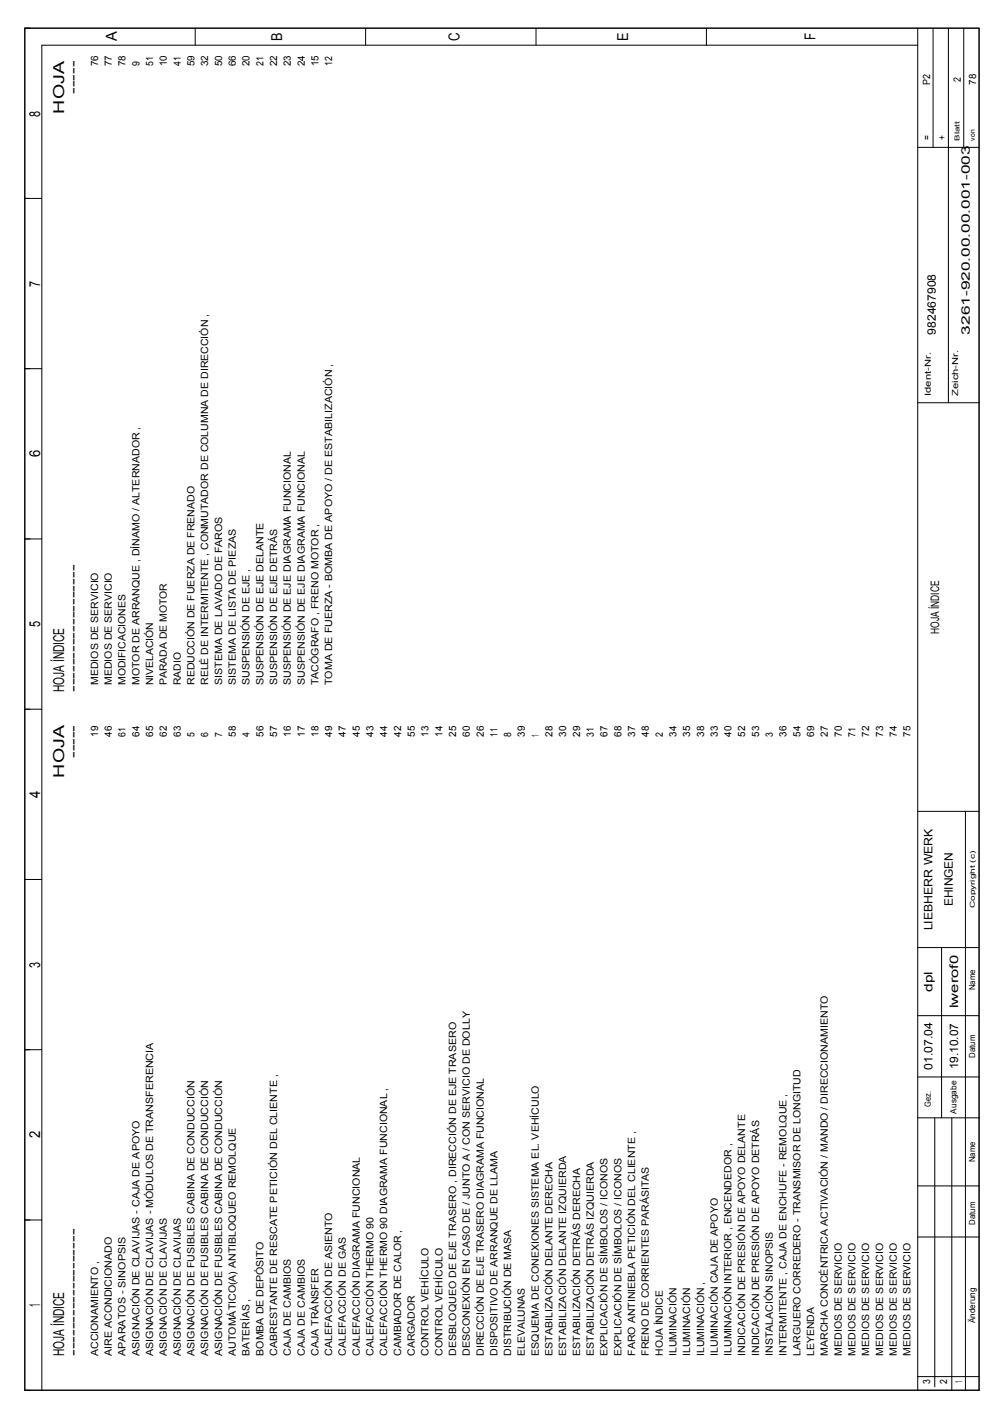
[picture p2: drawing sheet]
<svg xmlns="http://www.w3.org/2000/svg" width="210mm" height="297mm" viewBox="0 0 210 297" stroke-linecap="round" stroke-linejoin="round" font-family="sans-serif">
<defs><g id="words">
<g font-size="3.2">
<text x="24.7" y="8.7" transform="rotate(-90 24.7 8.7)">A</text>
<text x="59.7" y="8.6" transform="rotate(-90 59.7 8.6)">B</text>
<text x="97.1" y="8.7" transform="rotate(-90 97.1 8.7)">C</text>
<text x="132.8" y="8.6" transform="rotate(-90 132.8 8.6)">E</text>
<text x="172.4" y="8.5" transform="rotate(-90 172.4 8.5)">F</text>
<text x="16.4" y="19.8" transform="rotate(-90 16.4 19.8)">-----</text>
<text x="8.5" y="24.7" transform="rotate(-90 8.5 24.7)">8</text>
<text x="13.6" y="24" transform="rotate(-90 13.6 24)">HOJA</text>
<text x="8.5" y="60.7" transform="rotate(-90 8.5 60.7)">7</text>
<text x="8.5" y="96.7" transform="rotate(-90 8.5 96.7)">6</text>
<text x="8.5" y="132.7" transform="rotate(-90 8.5 132.7)">5</text>
<text x="13.6" y="146.4" transform="rotate(-90 13.6 146.4)">HOJA ÍNDICE</text>
<text x="16.4" y="146.4" transform="rotate(-90 16.4 146.4)">-------------------</text>
<text x="16.4" y="160.3" transform="rotate(-90 16.4 160.3)">-----</text>
<text x="13.6" y="164.5" transform="rotate(-90 13.6 164.5)">HOJA</text>
<text x="8.5" y="168.8" transform="rotate(-90 8.5 168.8)">4</text>
<text x="8.5" y="204.8" transform="rotate(-90 8.5 204.8)">3</text>
<text x="8.5" y="240.8" transform="rotate(-90 8.5 240.8)">2</text>
<text x="8.5" y="276.5" transform="rotate(-90 8.5 276.5)">1</text>
<text x="13.6" y="286.9" transform="rotate(-90 13.6 286.9)">HOJA ÍNDICE</text>
<text x="16.4" y="286.9" transform="rotate(-90 16.4 286.9)">-------------------</text>
</g>
<g font-size="2.5">
<text x="197.8" y="70.8" transform="rotate(-90 197.8 70.8)">982467908</text>
<text x="205" y="70.8" transform="rotate(-90 205 70.8)">3261-920.00.00.001-003</text>
<text x="198.6" y="134.1" transform="rotate(-90 198.6 134.1)">HOJA ÍNDICE</text>
<text x="201.4" y="191.8" transform="rotate(-90 201.4 191.8)">EHINGEN</text>
<text x="197.1" y="196.8" transform="rotate(-90 197.1 196.8)">LIEBHERR WERK</text>
<text x="197.1" y="209.9" transform="rotate(-90 197.1 209.9)">dpl</text>
<text x="202.5" y="213.3" transform="rotate(-90 202.5 213.3)">lwerof0</text>
<text x="197.1" y="226.3" transform="rotate(-90 197.1 226.3)">01.07.04</text>
<text x="202.5" y="226.2" transform="rotate(-90 202.5 226.2)">19.10.07</text>
</g>
<g font-size="2.1">
<text x="20.7" y="14" transform="rotate(-90 20.7 14)">76</text>
<text x="23.7" y="14" transform="rotate(-90 23.7 14)">77</text>
<text x="26.6" y="14" transform="rotate(-90 26.6 14)">78</text>
<text x="29.5" y="14" transform="rotate(-90 29.5 14)">9</text>
<text x="32.4" y="14" transform="rotate(-90 32.4 14)">51</text>
<text x="35.3" y="14" transform="rotate(-90 35.3 14)">10</text>
<text x="38.2" y="14" transform="rotate(-90 38.2 14)">41</text>
<text x="41.1" y="14" transform="rotate(-90 41.1 14)">59</text>
<text x="44" y="14" transform="rotate(-90 44 14)">32</text>
<text x="46.9" y="14" transform="rotate(-90 46.9 14)">50</text>
<text x="49.8" y="14" transform="rotate(-90 49.8 14)">66</text>
<text x="52.8" y="14" transform="rotate(-90 52.8 14)">20</text>
<text x="55.7" y="14" transform="rotate(-90 55.7 14)">21</text>
<text x="58.6" y="14" transform="rotate(-90 58.6 14)">22</text>
<text x="61.5" y="14" transform="rotate(-90 61.5 14)">23</text>
<text x="64.4" y="14" transform="rotate(-90 64.4 14)">24</text>
<text x="67.3" y="14" transform="rotate(-90 67.3 14)">15</text>
<text x="70.2" y="14" transform="rotate(-90 70.2 14)">12</text>
<text x="196.6" y="18" transform="rotate(-90 196.6 18)">P2</text>
<text x="203.1" y="17.3" transform="rotate(-90 203.1 17.3)">2</text>
<text x="206.3" y="17.9" transform="rotate(-90 206.3 17.9)">78</text>
<text x="196.6" y="29.6" transform="rotate(-90 196.6 29.6)">=</text>
<text x="199.8" y="29.6" transform="rotate(-90 199.8 29.6)">+</text>
<text x="20.7" y="144.9" transform="rotate(-90 20.7 144.9)">MEDIOS DE SERVICIO</text>
<text x="23.7" y="144.9" transform="rotate(-90 23.7 144.9)">MEDIOS DE SERVICIO</text>
<text x="26.6" y="144.9" transform="rotate(-90 26.6 144.9)">MODIFICACIONES</text>
<text x="29.5" y="144.9" transform="rotate(-90 29.5 144.9)">MOTOR DE ARRANQUE , DÍNAMO / ALTERNADOR ,</text>
<text x="32.4" y="144.9" transform="rotate(-90 32.4 144.9)">NIVELACIÓN</text>
<text x="35.3" y="144.9" transform="rotate(-90 35.3 144.9)">PARADA DE MOTOR</text>
<text x="38.2" y="144.9" transform="rotate(-90 38.2 144.9)">RADIO</text>
<text x="41.1" y="144.9" transform="rotate(-90 41.1 144.9)">REDUCCIÓN DE FUERZA DE FRENADO</text>
<text x="44" y="144.9" transform="rotate(-90 44 144.9)">RELÉ DE INTERMITENTE , CONMUTADOR DE COLUMNA DE DIRECCIÓN ,</text>
<text x="46.9" y="144.9" transform="rotate(-90 46.9 144.9)">SISTEMA DE LAVADO DE FAROS</text>
<text x="49.8" y="144.9" transform="rotate(-90 49.8 144.9)">SISTEMA DE LISTA DE PIEZAS</text>
<text x="52.8" y="144.9" transform="rotate(-90 52.8 144.9)">SUSPENSIÓN DE EJE ,</text>
<text x="55.7" y="144.9" transform="rotate(-90 55.7 144.9)">SUSPENSIÓN DE EJE DELANTE</text>
<text x="58.6" y="144.9" transform="rotate(-90 58.6 144.9)">SUSPENSIÓN DE EJE DETRÁS</text>
<text x="61.5" y="144.9" transform="rotate(-90 61.5 144.9)">SUSPENSIÓN DE EJE DIAGRAMA FUNCIONAL</text>
<text x="64.4" y="144.9" transform="rotate(-90 64.4 144.9)">SUSPENSIÓN DE EJE DIAGRAMA FUNCIONAL</text>
<text x="67.3" y="144.9" transform="rotate(-90 67.3 144.9)">TACÓGRAFO , FRENO MOTOR ,</text>
<text x="70.2" y="144.9" transform="rotate(-90 70.2 144.9)">TOMA DE FUERZA - BOMBA DE APOYO / DE ESTABILIZACIÓN ,</text>
<text x="20.7" y="155.9" transform="rotate(-90 20.7 155.9)">19</text>
<text x="23.7" y="155.9" transform="rotate(-90 23.7 155.9)">46</text>
<text x="26.6" y="155.9" transform="rotate(-90 26.6 155.9)">61</text>
<text x="29.5" y="155.9" transform="rotate(-90 29.5 155.9)">64</text>
<text x="32.4" y="155.9" transform="rotate(-90 32.4 155.9)">65</text>
<text x="35.3" y="155.9" transform="rotate(-90 35.3 155.9)">62</text>
<text x="38.2" y="155.9" transform="rotate(-90 38.2 155.9)">63</text>
<text x="41.1" y="155.9" transform="rotate(-90 41.1 155.9)">5</text>
<text x="44" y="155.9" transform="rotate(-90 44 155.9)">6</text>
<text x="46.9" y="155.9" transform="rotate(-90 46.9 155.9)">7</text>
<text x="49.8" y="155.9" transform="rotate(-90 49.8 155.9)">58</text>
<text x="52.8" y="155.9" transform="rotate(-90 52.8 155.9)">4</text>
<text x="55.7" y="155.9" transform="rotate(-90 55.7 155.9)">56</text>
<text x="58.6" y="155.9" transform="rotate(-90 58.6 155.9)">57</text>
<text x="61.5" y="155.9" transform="rotate(-90 61.5 155.9)">16</text>
<text x="64.4" y="155.9" transform="rotate(-90 64.4 155.9)">17</text>
<text x="67.3" y="155.9" transform="rotate(-90 67.3 155.9)">18</text>
<text x="70.2" y="155.9" transform="rotate(-90 70.2 155.9)">49</text>
<text x="73.1" y="155.9" transform="rotate(-90 73.1 155.9)">47</text>
<text x="76" y="155.9" transform="rotate(-90 76 155.9)">45</text>
<text x="79" y="155.9" transform="rotate(-90 79 155.9)">43</text>
<text x="81.9" y="155.9" transform="rotate(-90 81.9 155.9)">44</text>
<text x="84.8" y="155.9" transform="rotate(-90 84.8 155.9)">42</text>
<text x="87.7" y="155.9" transform="rotate(-90 87.7 155.9)">55</text>
<text x="90.6" y="155.9" transform="rotate(-90 90.6 155.9)">13</text>
<text x="93.5" y="155.9" transform="rotate(-90 93.5 155.9)">14</text>
<text x="96.4" y="155.9" transform="rotate(-90 96.4 155.9)">25</text>
<text x="99.3" y="155.9" transform="rotate(-90 99.3 155.9)">60</text>
<text x="102.2" y="155.9" transform="rotate(-90 102.2 155.9)">26</text>
<text x="105.2" y="155.9" transform="rotate(-90 105.2 155.9)">11</text>
<text x="108.1" y="155.9" transform="rotate(-90 108.1 155.9)">8</text>
<text x="111" y="155.9" transform="rotate(-90 111 155.9)">39</text>
<text x="113.9" y="155.9" transform="rotate(-90 113.9 155.9)">1</text>
<text x="116.8" y="155.9" transform="rotate(-90 116.8 155.9)">28</text>
<text x="119.7" y="155.9" transform="rotate(-90 119.7 155.9)">30</text>
<text x="122.6" y="155.9" transform="rotate(-90 122.6 155.9)">29</text>
<text x="125.5" y="155.9" transform="rotate(-90 125.5 155.9)">31</text>
<text x="128.4" y="155.9" transform="rotate(-90 128.4 155.9)">67</text>
<text x="131.4" y="155.9" transform="rotate(-90 131.4 155.9)">68</text>
<text x="134.3" y="155.9" transform="rotate(-90 134.3 155.9)">37</text>
<text x="137.2" y="155.9" transform="rotate(-90 137.2 155.9)">48</text>
<text x="140.1" y="155.9" transform="rotate(-90 140.1 155.9)">2</text>
<text x="143" y="155.9" transform="rotate(-90 143 155.9)">34</text>
<text x="145.9" y="155.9" transform="rotate(-90 145.9 155.9)">35</text>
<text x="148.8" y="155.9" transform="rotate(-90 148.8 155.9)">38</text>
<text x="151.7" y="155.9" transform="rotate(-90 151.7 155.9)">33</text>
<text x="154.6" y="155.9" transform="rotate(-90 154.6 155.9)">40</text>
<text x="157.5" y="155.9" transform="rotate(-90 157.5 155.9)">52</text>
<text x="160.5" y="155.9" transform="rotate(-90 160.5 155.9)">53</text>
<text x="163.4" y="155.9" transform="rotate(-90 163.4 155.9)">3</text>
<text x="166.3" y="155.9" transform="rotate(-90 166.3 155.9)">36</text>
<text x="169.2" y="155.9" transform="rotate(-90 169.2 155.9)">54</text>
<text x="172.1" y="155.9" transform="rotate(-90 172.1 155.9)">69</text>
<text x="175" y="155.9" transform="rotate(-90 175 155.9)">27</text>
<text x="177.9" y="155.9" transform="rotate(-90 177.9 155.9)">70</text>
<text x="180.8" y="155.9" transform="rotate(-90 180.8 155.9)">71</text>
<text x="183.7" y="155.9" transform="rotate(-90 183.7 155.9)">72</text>
<text x="186.7" y="155.9" transform="rotate(-90 186.7 155.9)">73</text>
<text x="189.6" y="155.9" transform="rotate(-90 189.6 155.9)">74</text>
<text x="192.5" y="155.9" transform="rotate(-90 192.5 155.9)">75</text>
<text x="20.7" y="286.9" transform="rotate(-90 20.7 286.9)">ACCIONAMIENTO ,</text>
<text x="23.7" y="286.9" transform="rotate(-90 23.7 286.9)">AIRE ACONDICIONADO</text>
<text x="26.6" y="286.9" transform="rotate(-90 26.6 286.9)">APARATOS - SINOPSIS</text>
<text x="29.5" y="286.9" transform="rotate(-90 29.5 286.9)">ASIGNACIÓN DE CLAVIJAS - CAJA DE APOYO</text>
<text x="32.4" y="286.9" transform="rotate(-90 32.4 286.9)">ASIGNACIÓN DE CLAVIJAS - MÓDULOS DE TRANSFERENCIA</text>
<text x="35.3" y="286.9" transform="rotate(-90 35.3 286.9)">ASIGNACIÓN DE CLAVIJAS</text>
<text x="38.2" y="286.9" transform="rotate(-90 38.2 286.9)">ASIGNACIÓN DE CLAVIJAS</text>
<text x="41.1" y="286.9" transform="rotate(-90 41.1 286.9)">ASIGNACIÓN DE FUSIBLES CABINA DE CONDUCCIÓN</text>
<text x="44" y="286.9" transform="rotate(-90 44 286.9)">ASIGNACIÓN DE FUSIBLES CABINA DE CONDUCCIÓN</text>
<text x="46.9" y="286.9" transform="rotate(-90 46.9 286.9)">ASIGNACIÓN DE FUSIBLES CABINA DE CONDUCCIÓN</text>
<text x="49.8" y="286.9" transform="rotate(-90 49.8 286.9)">AUTOMÁTICO(A) ANTIBLOQUEO REMOLQUE</text>
<text x="52.8" y="286.9" transform="rotate(-90 52.8 286.9)">BATERÍAS ,</text>
<text x="55.7" y="286.9" transform="rotate(-90 55.7 286.9)">BOMBA DE DEPÓSITO</text>
<text x="58.6" y="286.9" transform="rotate(-90 58.6 286.9)">CABRESTANTE DE RESCATE PETICIÓN DEL CLIENTE ,</text>
<text x="61.5" y="286.9" transform="rotate(-90 61.5 286.9)">CAJA DE CAMBIOS</text>
<text x="64.4" y="286.9" transform="rotate(-90 64.4 286.9)">CAJA DE CAMBIOS</text>
<text x="67.3" y="286.9" transform="rotate(-90 67.3 286.9)">CAJA TRÁNSFER</text>
<text x="70.2" y="286.9" transform="rotate(-90 70.2 286.9)">CALEFACCIÓN DE ASIENTO</text>
<text x="73.1" y="286.9" transform="rotate(-90 73.1 286.9)">CALEFACCIÓN DE GAS</text>
<text x="76" y="286.9" transform="rotate(-90 76 286.9)">CALEFACCIÓN DIAGRAMA FUNCIONAL</text>
<text x="79" y="286.9" transform="rotate(-90 79 286.9)">CALEFACCIÓN THERMO 90</text>
<text x="81.9" y="286.9" transform="rotate(-90 81.9 286.9)">CALEFACCIÓN THERMO 90 DIAGRAMA FUNCIONAL ,</text>
<text x="84.8" y="286.9" transform="rotate(-90 84.8 286.9)">CAMBIADOR DE CALOR ,</text>
<text x="87.7" y="286.9" transform="rotate(-90 87.7 286.9)">CARGADOR</text>
<text x="90.6" y="286.9" transform="rotate(-90 90.6 286.9)">CONTROL VEHÍCULO</text>
<text x="93.5" y="286.9" transform="rotate(-90 93.5 286.9)">CONTROL VEHÍCULO</text>
<text x="96.4" y="286.9" transform="rotate(-90 96.4 286.9)">DESBLOQUEO DE EJE TRASERO , DIRECCIÓN DE EJE TRASERO</text>
<text x="99.3" y="286.9" transform="rotate(-90 99.3 286.9)">DESCONEXIÓN EN CASO DE / JUNTO A / CON SERVICIO DE DOLLY</text>
<text x="102.2" y="286.9" transform="rotate(-90 102.2 286.9)">DIRECCIÓN DE EJE TRASERO DIAGRAMA FUNCIONAL</text>
<text x="105.2" y="286.9" transform="rotate(-90 105.2 286.9)">DISPOSITIVO DE ARRANQUE DE LLAMA</text>
<text x="108.1" y="286.9" transform="rotate(-90 108.1 286.9)">DISTRIBUCIÓN DE MASA</text>
<text x="111" y="286.9" transform="rotate(-90 111 286.9)">ELEVALUNAS</text>
<text x="113.9" y="286.9" transform="rotate(-90 113.9 286.9)">ESQUEMA DE CONEXIONES SISTEMA EL. VEHÍCULO</text>
<text x="116.8" y="286.9" transform="rotate(-90 116.8 286.9)">ESTABILIZACIÓN DELANTE DERECHA</text>
<text x="119.7" y="286.9" transform="rotate(-90 119.7 286.9)">ESTABILIZACIÓN DELANTE IZQUIERDA</text>
<text x="122.6" y="286.9" transform="rotate(-90 122.6 286.9)">ESTABILIZACIÓN DETRÁS DERECHA</text>
<text x="125.5" y="286.9" transform="rotate(-90 125.5 286.9)">ESTABILIZACIÓN DETRÁS IZQUIERDA</text>
<text x="128.4" y="286.9" transform="rotate(-90 128.4 286.9)">EXPLICACIÓN DE SÍMBOLOS / ICONOS</text>
<text x="131.4" y="286.9" transform="rotate(-90 131.4 286.9)">EXPLICACIÓN DE SÍMBOLOS / ICONOS</text>
<text x="134.3" y="286.9" transform="rotate(-90 134.3 286.9)">FARO ANTINIEBLA PETICIÓN DEL CLIENTE ,</text>
<text x="137.2" y="286.9" transform="rotate(-90 137.2 286.9)">FRENO DE CORRIENTES PARÁSITAS</text>
<text x="140.1" y="286.9" transform="rotate(-90 140.1 286.9)">HOJA ÍNDICE</text>
<text x="143" y="286.9" transform="rotate(-90 143 286.9)">ILUMINACIÓN</text>
<text x="145.9" y="286.9" transform="rotate(-90 145.9 286.9)">ILUMINACIÓN</text>
<text x="148.8" y="286.9" transform="rotate(-90 148.8 286.9)">ILUMINACIÓN ,</text>
<text x="151.7" y="286.9" transform="rotate(-90 151.7 286.9)">ILUMINACIÓN CAJA DE APOYO</text>
<text x="154.6" y="286.9" transform="rotate(-90 154.6 286.9)">ILUMINACIÓN INTERIOR , ENCENDEDOR ,</text>
<text x="157.5" y="286.9" transform="rotate(-90 157.5 286.9)">INDICACIÓN DE PRESIÓN DE APOYO DELANTE</text>
<text x="160.5" y="286.9" transform="rotate(-90 160.5 286.9)">INDICACIÓN DE PRESIÓN DE APOYO DETRÁS</text>
<text x="163.4" y="286.9" transform="rotate(-90 163.4 286.9)">INSTALACIÓN SINOPSIS</text>
<text x="166.3" y="286.9" transform="rotate(-90 166.3 286.9)">INTERMITENTE , CAJA DE ENCHUFE - REMOLQUE ,</text>
<text x="169.2" y="286.9" transform="rotate(-90 169.2 286.9)">LARGUERO CORREDERO - TRANSMISOR DE LONGITUD</text>
<text x="172.1" y="286.9" transform="rotate(-90 172.1 286.9)">LEYENDA</text>
<text x="175" y="286.9" transform="rotate(-90 175 286.9)">MARCHA CONCÉNTRICA ACTIVACIÓN / MANDO / DIRECCIONAMIENTO</text>
<text x="177.9" y="286.9" transform="rotate(-90 177.9 286.9)">MEDIOS DE SERVICIO</text>
<text x="180.8" y="286.9" transform="rotate(-90 180.8 286.9)">MEDIOS DE SERVICIO</text>
<text x="183.7" y="286.9" transform="rotate(-90 183.7 286.9)">MEDIOS DE SERVICIO</text>
<text x="186.7" y="286.9" transform="rotate(-90 186.7 286.9)">MEDIOS DE SERVICIO</text>
<text x="189.6" y="286.9" transform="rotate(-90 189.6 286.9)">MEDIOS DE SERVICIO</text>
<text x="192.5" y="286.9" transform="rotate(-90 192.5 286.9)">MEDIOS DE SERVICIO</text>
<text x="196.6" y="292.9" transform="rotate(-90 196.6 292.9)">3</text>
<text x="200.2" y="292.8" transform="rotate(-90 200.2 292.8)">2</text>
<text x="203.4" y="292.6" transform="rotate(-90 203.4 292.6)">1</text>
</g>
<g font-size="1.8">
<text x="196.8" y="83.8" transform="rotate(-90 196.8 83.8)">Ident-Nr.</text>
<text x="202.6" y="83.8" transform="rotate(-90 202.6 83.8)">Zeich-Nr.</text>
<text x="206.2" y="209.5" transform="rotate(-90 206.2 209.5)">Name</text>
<text x="206.2" y="223.8" transform="rotate(-90 206.2 223.8)">Datum</text>
<text x="196.8" y="234.2" transform="rotate(-90 196.8 234.2)">Gez.</text>
<text x="202.2" y="235.6" transform="rotate(-90 202.2 235.6)">Ausgabe</text>
<text x="206.2" y="245.9" transform="rotate(-90 206.2 245.9)">Name</text>
<text x="206.2" y="259.1" transform="rotate(-90 206.2 259.1)">Datum</text>
<text x="206.2" y="279.9" transform="rotate(-90 206.2 279.9)">Änderung</text>
</g>
<g font-size="1.4">
<text x="202.9" y="29.7" transform="rotate(-90 202.9 29.7)">Blatt</text>
<text x="206.1" y="29.7" transform="rotate(-90 206.1 29.7)">von</text>
<text x="206.1" y="192.1" transform="rotate(-90 206.1 192.1)">Copyright (c)</text>
</g>
</g></defs>
<g fill="none" stroke="#000" stroke-width=".21">
<path d="M5.2 6h201.8v288.1h-201.8zM41.3 6v3.6M77.3 6v3.6M113.3 6v3.6M149.3 6v3.6M194 9.6h-185.2v284.5M194 6v288.1M197.2 6v25.2M200.5 6v79.2M203.7 6v25.2M194 31.2h13M5.2 42h3.6"/>
<path d="M5.2 78h3.6M194 85.2h13M5.2 114h3.6M5.2 150h3.6M194 171.7h13M204.1 171.7v122.4M5.2 186.1h3.6M194 214.9h13M194 200.5h13M199 200.5v36M5.2 222.1h3.6M194 236.5h13"/>
<path d="M194 227.8h13M197.6 236.5v56.9M201.2 236.5v57.6M5.2 258.1h3.6M194 250.9h13M194 261.7h13M194 291.2h13"/>
</g>
<use href="#words"/>
</svg>
